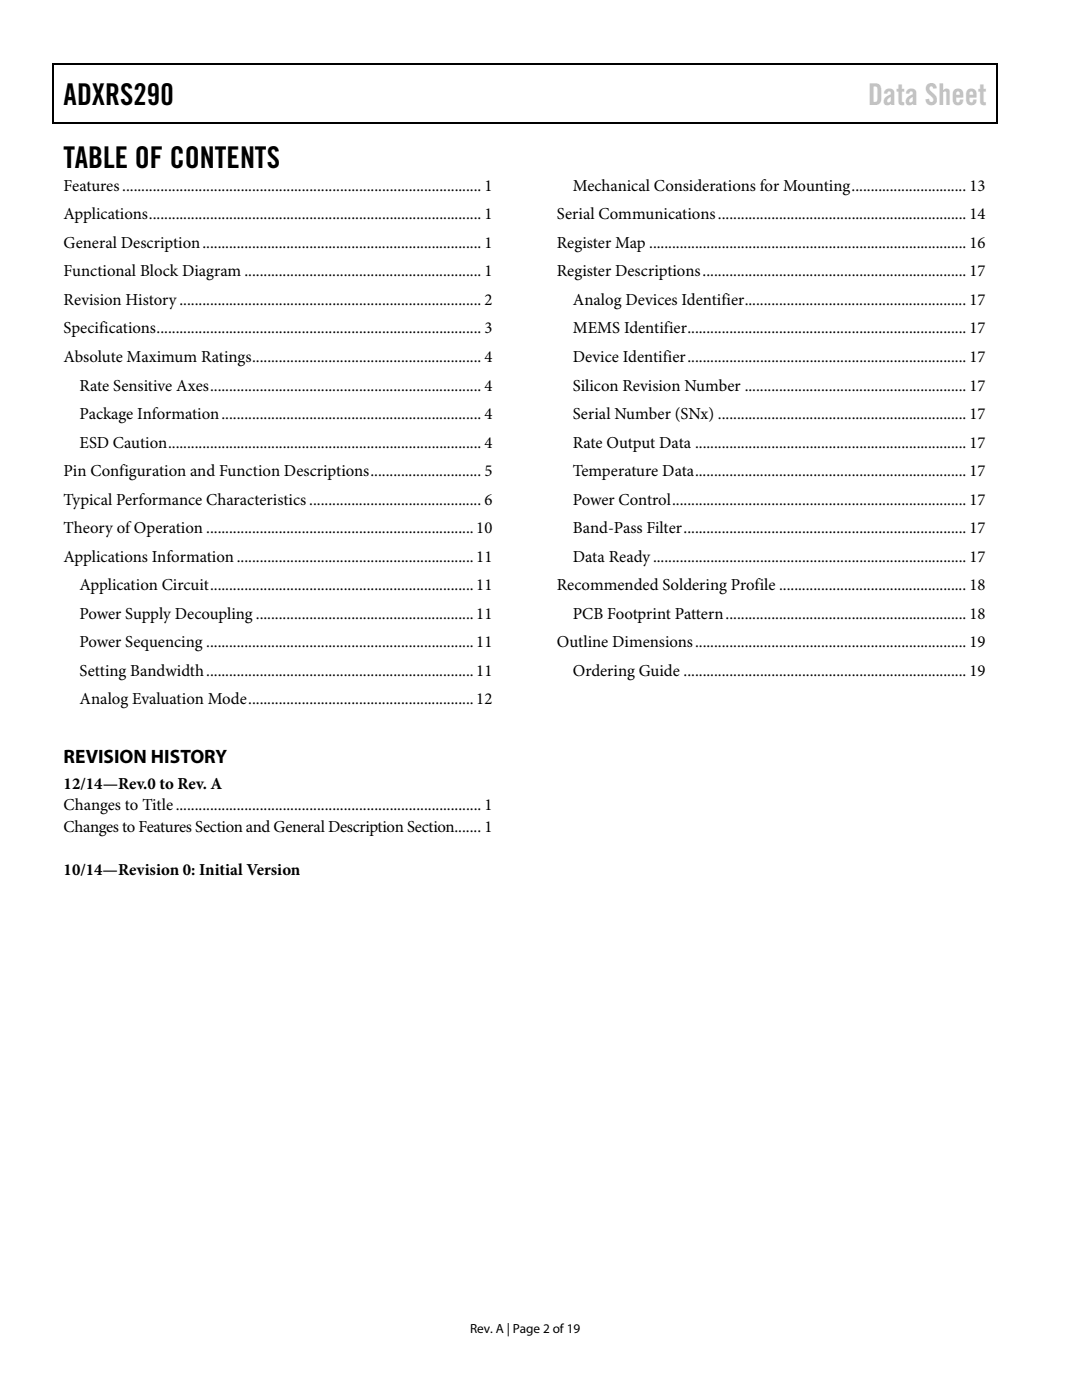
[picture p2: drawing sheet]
<svg xmlns="http://www.w3.org/2000/svg" width="216mm" height="279mm" viewBox="0 0 216 279" stroke-linecap="round" stroke-linejoin="round" font-family="sans-serif">
<defs><g id="words">
<g font-size="6">
<text x="12.7" y="21">ADXRS290</text>
<text x="12.7" y="33.6">TABLE OF CONTENTS</text>
</g>
<text font-size="6" fill="#c1c1c1" x="173.2" y="21">Data Sheet</text>
<text font-size="3.9" x="12.7" y="152.3">REVISION HISTORY</text>
<g font-size="3.3">
<text x="12.7" y="38.1">Features.............................................................................................. 1</text>
<text x="114.3" y="38.1">Mechanical Considerations for Mounting.............................. 13</text>
<text x="12.7" y="43.8">Applications....................................................................................... 1</text>
<text x="111.1" y="43.8">Serial Communications................................................................. 14</text>
<text x="12.7" y="49.5">General Description......................................................................... 1</text>
<text x="111.1" y="49.5">Register Map ................................................................................... 16</text>
<text x="12.7" y="55.2">Functional Block Diagram .............................................................. 1</text>
<text x="111.1" y="55.2">Register Descriptions..................................................................... 17</text>
<text x="12.7" y="60.9">Revision History............................................................................... 2</text>
<text x="114.3" y="60.9">Analog Devices Identifier.......................................................... 17</text>
<text x="12.7" y="66.5">Specifications..................................................................................... 3</text>
<text x="114.3" y="66.5">MEMS Identifier......................................................................... 17</text>
<text x="12.7" y="72.2">Absolute Maximum Ratings............................................................ 4</text>
<text x="15.9" y="77.9">Rate Sensitive Axes....................................................................... 4</text>
<text x="114.3" y="72.2">Device Identifier......................................................................... 17</text>
<text x="114.3" y="77.9">Silicon Revision Number .......................................................... 17</text>
<text x="15.9" y="83.6">Package Information.................................................................... 4</text>
<text x="114.3" y="83.6">Serial Number (SNx) ................................................................. 17</text>
<text x="15.9" y="89.3">ESD Caution.................................................................................. 4</text>
<text x="114.3" y="89.3">Rate Output Data ....................................................................... 17</text>
<text x="12.7" y="95">Pin Configuration and Function Descriptions............................. 5</text>
<text x="114.3" y="95">Temperature Data....................................................................... 17</text>
<text x="12.7" y="100.7">Typical Performance Characteristics ............................................. 6</text>
<text x="114.3" y="100.7">Power Control............................................................................. 17</text>
<text x="12.7" y="106.4">Theory of Operation ......................................................................10</text>
<text x="114.3" y="106.4">Band-Pass Filter.......................................................................... 17</text>
<text x="12.7" y="112.1">Applications Information..............................................................11</text>
<text x="114.3" y="112.1">Data Ready.................................................................................. 17</text>
<text x="15.9" y="117.8">Application Circuit.....................................................................11</text>
<text x="111.1" y="117.8">Recommended Soldering Profile ................................................. 18</text>
<text x="15.9" y="123.5">Power Supply Decoupling .........................................................11</text>
<text x="114.3" y="123.5">PCB Footprint Pattern............................................................... 18</text>
<text x="15.9" y="129.1">Power Sequencing ......................................................................11</text>
<text x="111.1" y="129.1">Outline Dimensions....................................................................... 19</text>
<text x="15.9" y="134.8">Setting Bandwidth......................................................................11</text>
<text x="114.3" y="134.8">Ordering Guide .......................................................................... 19</text>
<text x="15.9" y="140.5">Analog Evaluation Mode...........................................................12</text>
<text x="12.7" y="157.4">12/14—Rev.0 to Rev. A</text>
<text x="12.7" y="161.7">Changes to Title................................................................................ 1</text>
<text x="12.7" y="166">Changes to Features Section and General Description Section....... 1</text>
<text x="12.7" y="174.6">10/14—Revision 0: Initial Version</text>
</g>
<text font-size="2.6" x="93.8" y="266">Rev. A | Page 2 of 19</text>
</g></defs>
<path d="M10.5 12.7h.3v1h-.3zM10.5 12.7h.3v.3h-.3zM133.3 12.7h.3v.3h-.3zM198.8 12.7h.2v1h-.2zM198.8 12.7h.2v.3h-.2zM10.5 24.4h.3v.3h-.3zM133.1 24.4h.2v.3h-.2zM198.8 24.4h.2v.3h-.2z" fill="#000"/>
<path d="M10.7 13.7v10.7M10.8 12.8h122.5M133.6 12.8h65.2M198.9 13.7v10.7M10.8 24.5h188" fill="none" stroke="#000" stroke-width=".25"/>
<use href="#words"/>
</svg>
